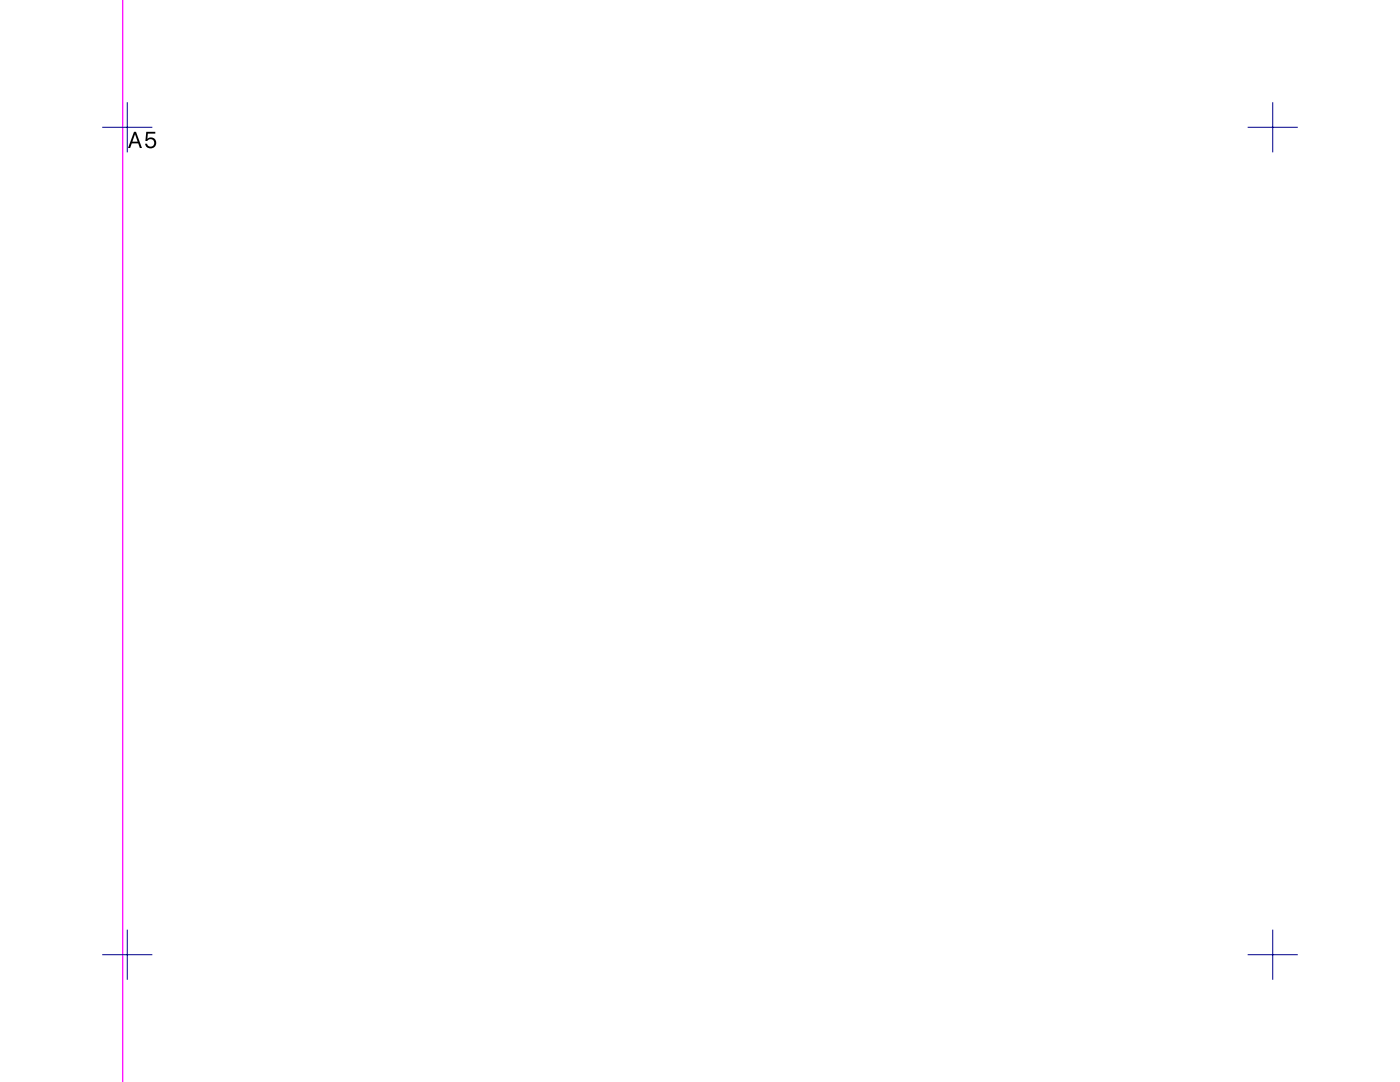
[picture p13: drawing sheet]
<svg xmlns="http://www.w3.org/2000/svg" width="279mm" height="216mm" viewBox="0 0 279 216" stroke-linecap="round" stroke-linejoin="round" font-family="sans-serif">
<path d="M24.5 -.1v216" fill="none" stroke="#f0f" stroke-width=".25"/>
<path d="M20.4 25.4h10M25.4 20.4v10M249 25.4h10M254 20.4v10M20.4 190.5h10M25.4 185.5v10M249 190.5h10M254 185.5v10" fill="none" stroke="#00008b" stroke-width=".2"/>
<path d="M26.7 26.3l-1.1 3.2h.4l.3-.9h1.3l.3 .9h.4l-1.2-3.2zM26.9 26.8l.6 1.5h-1.1zM29.2 26.3l-.2 1.8h.4a.74 .74 0 0 1 1.1-.2 .74 .74 0 0 1 0 1.2 .74 .74 0 0 1-1.1-.4h-.4a1.1 1.1 0 0 0 1.3 .9 1.1 1.1 0 0 0 .8-1.4 1.1 1.1 0 0 0-1.5-.6l-.2 .1 .1-1h1.5v-.4z" fill-rule="evenodd" fill="#000"/>
</svg>
